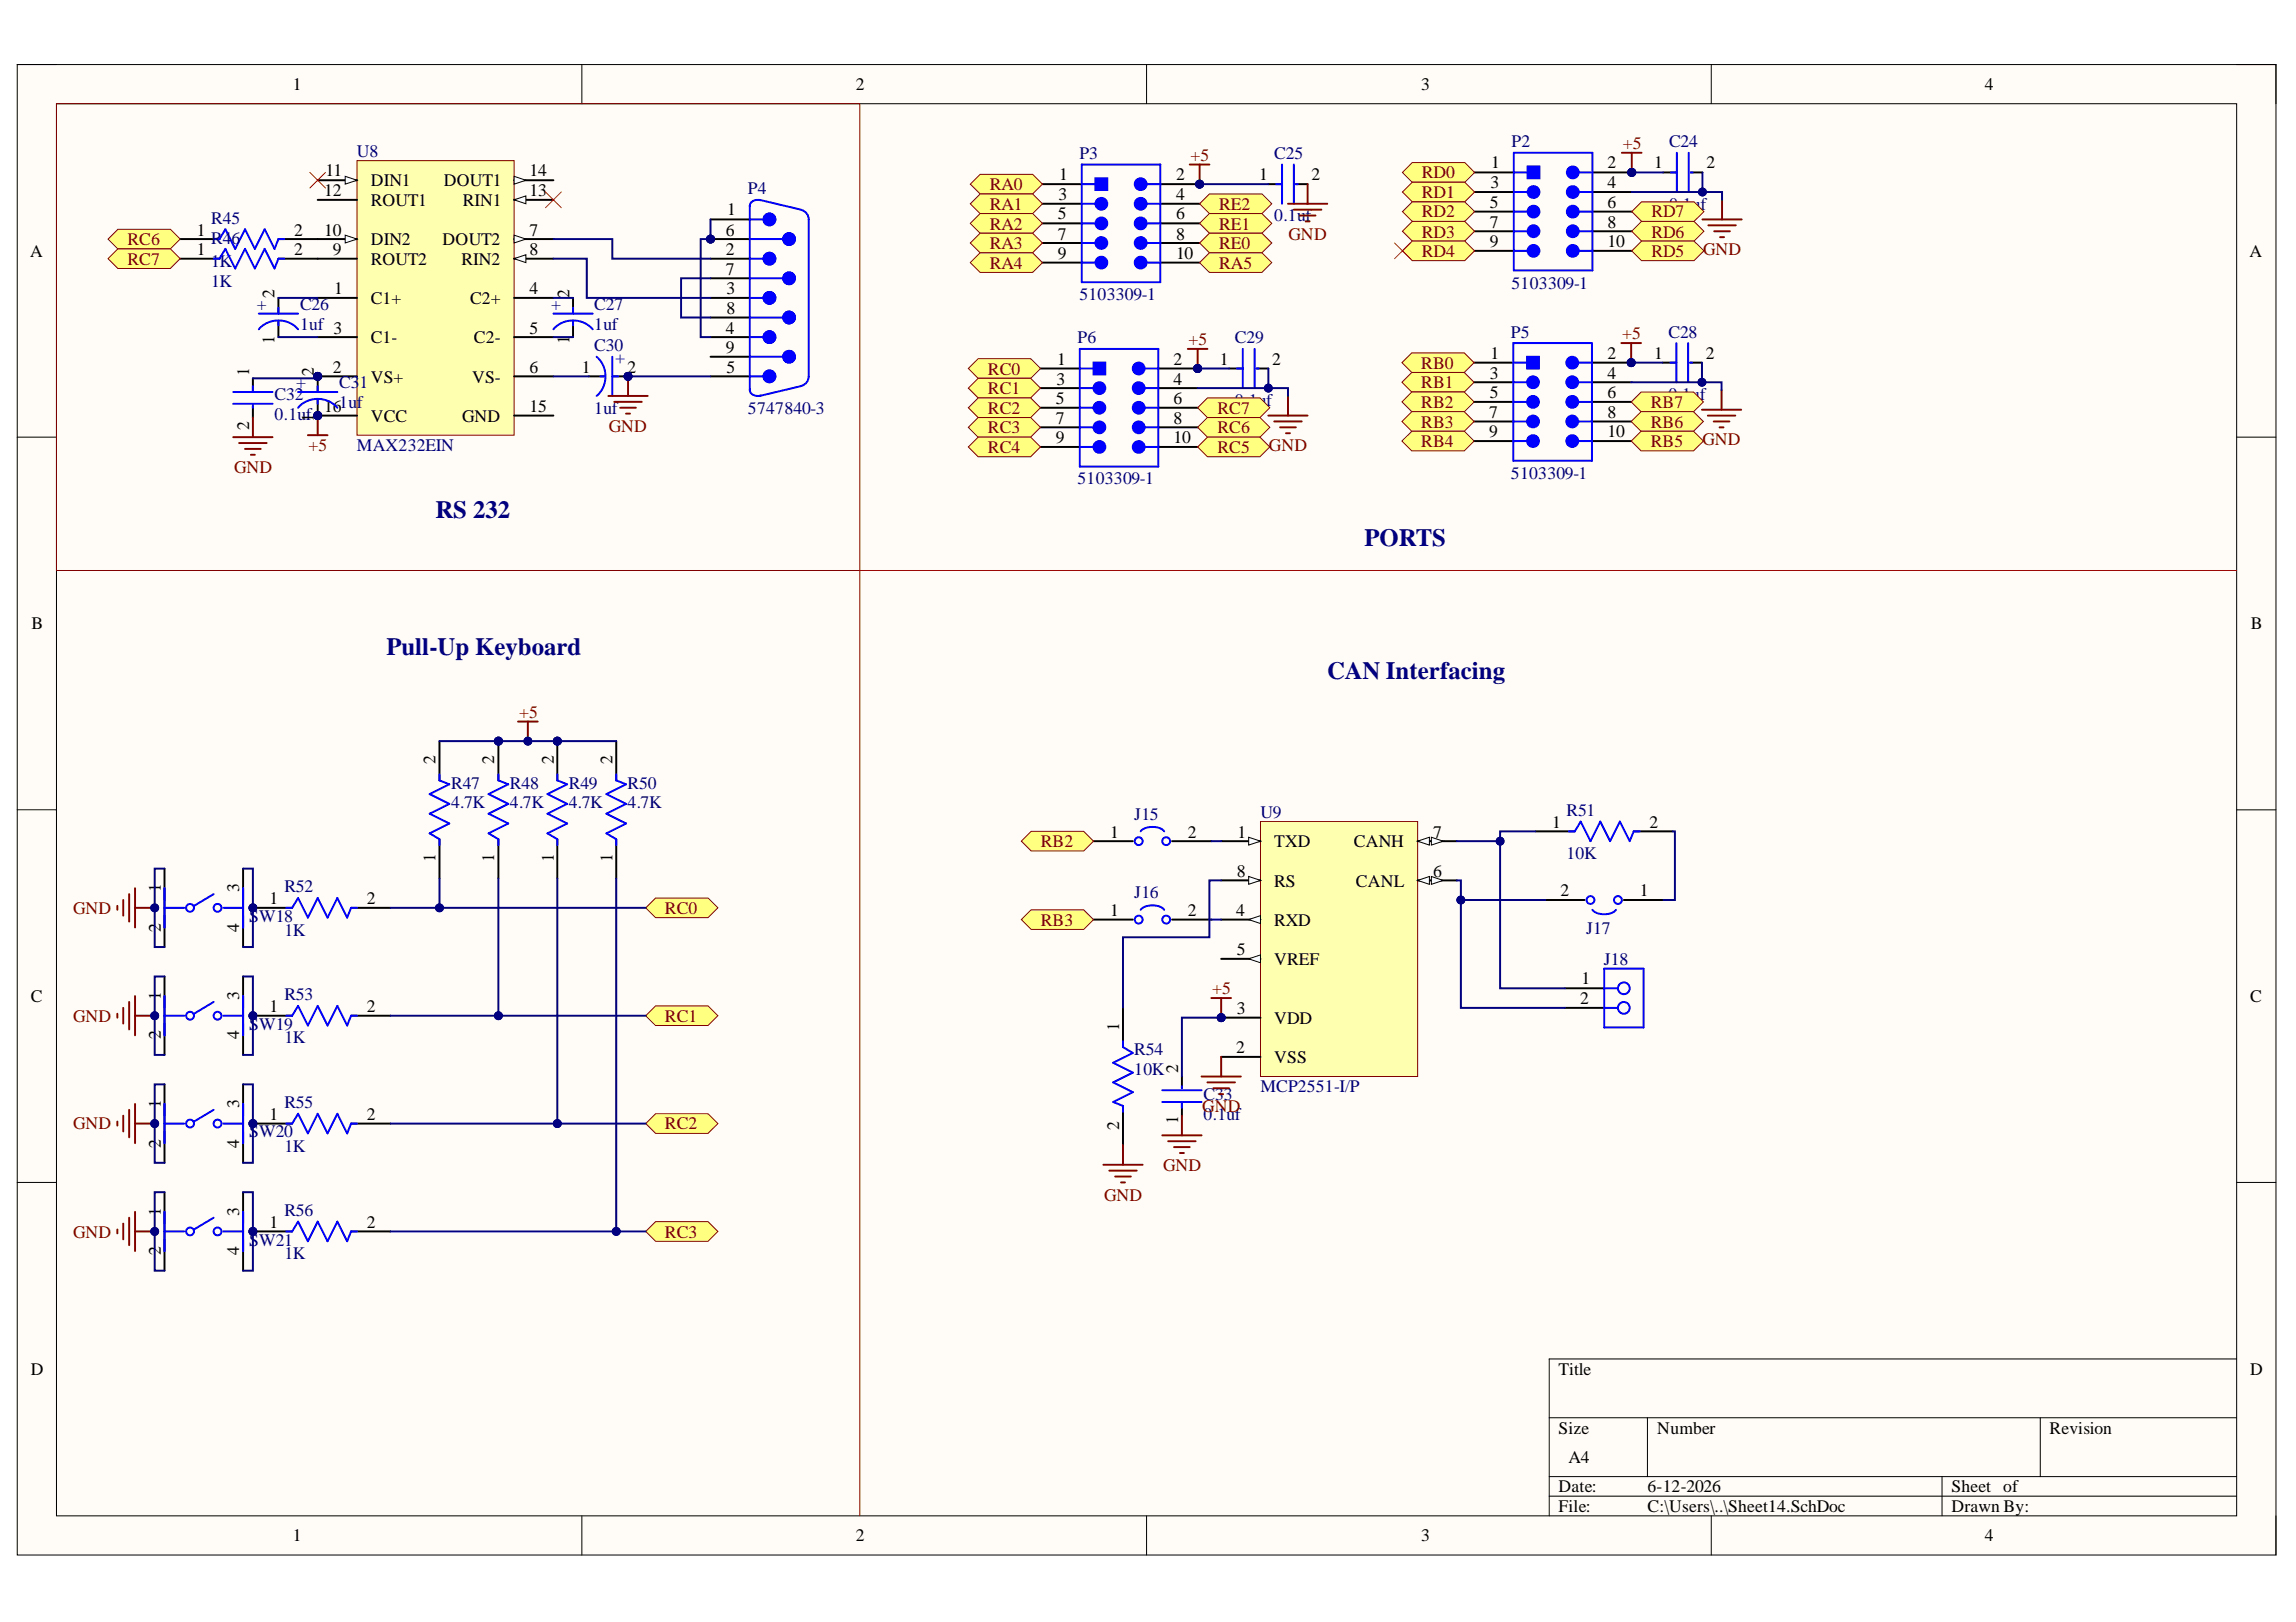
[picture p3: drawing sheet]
<svg xmlns="http://www.w3.org/2000/svg" width="297mm" height="210mm" viewBox="0 0 297 210" stroke-linecap="round" stroke-linejoin="round" font-family="sans-serif">
<defs><g id="words">
<g font-size="3.2" fill="#000080">
<text x="56.3" y="67.1">RS 232</text>
<text x="176.5" y="70.6">PORTS</text>
<text x="50" y="84.8">Pull-Up Keyboard</text>
<text x="171.7" y="87.9">CAN Interfacing</text>
</g>
<g font-size="2.3">
<text x="37.9" y="11.7">1</text>
<text x="110.7" y="11.7">2</text>
<text x="183.9" y="11.7">3</text>
<text x="256.8" y="11.7">4</text>
<text x="42.1" y="22.8">11</text>
<text x="68.5" y="22.8">14</text>
<text x="137" y="23.3">1</text>
<text x="152.2" y="23.3">2</text>
<text x="162.9" y="23.3">1</text>
<text x="169.7" y="23.3">2</text>
<text x="192.9" y="21.8">1</text>
<text x="208" y="21.8">2</text>
<text x="214" y="21.8">1</text>
<text x="220.8" y="21.8">2</text>
<text x="42" y="25.3">12</text>
<text x="48" y="24.1">DIN1</text>
<text x="48" y="26.6">ROUT1</text>
<text x="57.4" y="24.1">DOUT1</text>
<text x="59.9" y="26.6">RIN1</text>
<text x="68.5" y="25.3">13</text>
<text x="94.1" y="27.9">1</text>
<text x="136.9" y="28.4">5</text>
<text x="136.9" y="25.9">3</text>
<text x="152.2" y="25.9">4</text>
<text x="152.2" y="28.4">6</text>
<text x="192.8" y="26.9">5</text>
<text x="192.8" y="29.5">7</text>
<text x="192.8" y="24.3">3</text>
<text x="208" y="24.3">4</text>
<text x="208" y="26.9">6</text>
<text x="208" y="29.5">8</text>
<text x="3.9" y="33.3">A</text>
<text x="25.5" y="30.5">1</text>
<text x="25.5" y="33">1</text>
<text x="38.1" y="30.5">2</text>
<text x="38.1" y="33">2</text>
<text x="42" y="30.5">10</text>
<text x="43.1" y="33">9</text>
<text x="48" y="34.3">ROUT2</text>
<text x="48" y="31.8">DIN2</text>
<text x="57.3" y="31.8">DOUT2</text>
<text x="59.7" y="34.3">RIN2</text>
<text x="68.5" y="30.5">7</text>
<text x="68.5" y="33">8</text>
<text x="93.9" y="33">2</text>
<text x="93.9" y="30.5">6</text>
<text x="93.9" y="35.6">7</text>
<text x="136.9" y="31">7</text>
<text x="136.9" y="33.5">9</text>
<text x="152.2" y="31">8</text>
<text x="152.2" y="33.5">10</text>
<text x="192.8" y="32">9</text>
<text x="208" y="32">10</text>
<text x="291" y="33.3">A</text>
<text x="35.5" y="38.5" transform="rotate(-90 35.5 38.5)">2</text>
<text x="43.2" y="38.1">1</text>
<text x="48" y="39.4">C1+</text>
<text x="60.8" y="39.4">C2+</text>
<text x="68.5" y="38.1">4</text>
<text x="73.7" y="38.5" transform="rotate(-90 73.7 38.5)">2</text>
<text x="94" y="38.1">3</text>
<text x="94" y="40.6">8</text>
<text x="35.5" y="44.5" transform="rotate(-90 35.5 44.5)">1</text>
<text x="48" y="44.4">C1-</text>
<text x="61.3" y="44.4">C2-</text>
<text x="68.5" y="43.2">5</text>
<text x="73.7" y="44.5" transform="rotate(-90 73.7 44.5)">1</text>
<text x="93.9" y="43.2">4</text>
<text x="93.9" y="45.7">9</text>
<text x="136.8" y="47.2">1</text>
<text x="151.8" y="47.2">2</text>
<text x="157.8" y="47.2">1</text>
<text x="164.6" y="47.2">2</text>
<text x="192.8" y="46.5">1</text>
<text x="208" y="46.5">2</text>
<text x="214" y="46.5">1</text>
<text x="220.7" y="46.5">2</text>
<text x="32.2" y="48.7" transform="rotate(-90 32.2 48.7)">1</text>
<text x="40.6" y="48.7" transform="rotate(-90 40.6 48.7)">2</text>
<text x="42" y="53.3">161uf</text>
<text x="43.1" y="48.2">2</text>
<text x="48" y="49.5">VS+</text>
<text x="61.1" y="49.5">VS-</text>
<text x="68.5" y="48.2">6</text>
<text x="68.5" y="53.3">15</text>
<text x="75.3" y="48.2">1</text>
<text x="81.2" y="48.2">2</text>
<text x="94" y="48.2">5</text>
<text x="136.6" y="52.3">5</text>
<text x="136.7" y="49.8">3</text>
<text x="151.8" y="49.8">4</text>
<text x="151.8" y="52.3">6</text>
<text x="192.8" y="49">3</text>
<text x="192.8" y="51.5">5</text>
<text x="208" y="49">4</text>
<text x="208" y="51.5">6</text>
<text x="32.2" y="55.6" transform="rotate(-90 32.2 55.6)">2</text>
<text x="40.6" y="54.7" transform="rotate(-90 40.6 54.7)">1</text>
<text x="48" y="54.6">VCC</text>
<text x="59.8" y="54.6">GND</text>
<text x="136.6" y="54.8">7</text>
<text x="136.6" y="57.4">9</text>
<text x="151.8" y="54.8">8</text>
<text x="151.8" y="57.4">10</text>
<text x="192.7" y="54.1">7</text>
<text x="192.7" y="56.6">9</text>
<text x="208" y="54.1">8</text>
<text x="208" y="56.6">10</text>
<text x="4.1" y="81.4">B</text>
<text x="291.2" y="81.4">B</text>
<text x="56.3" y="98.9" transform="rotate(-90 56.3 98.9)">2</text>
<text x="63.9" y="98.9" transform="rotate(-90 63.9 98.9)">2</text>
<text x="71.6" y="98.9" transform="rotate(-90 71.6 98.9)">2</text>
<text x="79.3" y="98.9" transform="rotate(-90 79.3 98.9)">2</text>
<text x="200.8" y="107.1">1</text>
<text x="213.4" y="107.1">2</text>
<text x="56.3" y="111.5" transform="rotate(-90 56.3 111.5)">1</text>
<text x="63.9" y="111.5" transform="rotate(-90 63.9 111.5)">1</text>
<text x="71.6" y="111.5" transform="rotate(-90 71.6 111.5)">1</text>
<text x="79.3" y="111.5" transform="rotate(-90 79.3 111.5)">1</text>
<text x="143.6" y="108.4">1</text>
<text x="153.7" y="108.4">2</text>
<text x="160" y="113.5">8</text>
<text x="160.1" y="108.4">1</text>
<text x="164.8" y="109.7">TXD</text>
<text x="175.2" y="109.7">CANH</text>
<text x="185.4" y="113.5">6</text>
<text x="185.4" y="108.4">7</text>
<text x="20.8" y="115.5" transform="rotate(-90 20.8 115.5)">1</text>
<text x="31" y="115.5" transform="rotate(-90 31 115.5)">3</text>
<text x="34.8" y="117">1</text>
<text x="47.4" y="117">2</text>
<text x="143.6" y="118.5">1</text>
<text x="153.7" y="118.5">2</text>
<text x="159.9" y="118.5">4</text>
<text x="164.8" y="119.8">RXD</text>
<text x="164.8" y="114.7">RS</text>
<text x="175.4" y="114.7">CANL</text>
<text x="201.9" y="116">2</text>
<text x="212.1" y="116">1</text>
<text x="20.8" y="120.6" transform="rotate(-90 20.8 120.6)">2</text>
<text x="31" y="120.6" transform="rotate(-90 31 120.6)">4</text>
<text x="160" y="123.6">5</text>
<text x="164.8" y="124.9">VREF</text>
<text x="4" y="129.7">C</text>
<text x="20.8" y="129.4" transform="rotate(-90 20.8 129.4)">1</text>
<text x="31" y="129.4" transform="rotate(-90 31 129.4)">3</text>
<text x="34.8" y="130.9">1</text>
<text x="47.4" y="130.9">2</text>
<text x="160" y="131.2">3</text>
<text x="204.4" y="129.9">2</text>
<text x="204.6" y="127.4">1</text>
<text x="291.1" y="129.7">C</text>
<text x="20.8" y="134.5" transform="rotate(-90 20.8 134.5)">2</text>
<text x="31" y="134.5" transform="rotate(-90 31 134.5)">4</text>
<text x="144.8" y="133.5" transform="rotate(-90 144.8 133.5)">1</text>
<text x="159.9" y="136.3">2</text>
<text x="164.8" y="137.5">VSS</text>
<text x="164.8" y="132.5">VDD</text>
<text x="20.8" y="143.4" transform="rotate(-90 20.8 143.4)">1</text>
<text x="31" y="143.4" transform="rotate(-90 31 143.4)">3</text>
<text x="152.4" y="138.8" transform="rotate(-90 152.4 138.8)">2</text>
<text x="20.8" y="148.5" transform="rotate(-90 20.8 148.5)">2</text>
<text x="31" y="148.5" transform="rotate(-90 31 148.5)">4</text>
<text x="34.8" y="144.9">1</text>
<text x="47.4" y="144.9">2</text>
<text x="144.8" y="146.2" transform="rotate(-90 144.8 146.2)">2</text>
<text x="152.4" y="145.5" transform="rotate(-90 152.4 145.5)">1</text>
<text x="20.8" y="157.3" transform="rotate(-90 20.8 157.3)">1</text>
<text x="31" y="157.3" transform="rotate(-90 31 157.3)">3</text>
<text x="34.8" y="158.9">1</text>
<text x="47.4" y="158.9">2</text>
<text x="20.8" y="162.5" transform="rotate(-90 20.8 162.5)">2</text>
<text x="31" y="162.5" transform="rotate(-90 31 162.5)">4</text>
<text x="4" y="177.9">D</text>
<text x="201.6" y="177.9">Title</text>
<text x="291.1" y="177.9">D</text>
<text x="201.6" y="185.5">Size</text>
<text x="214.4" y="185.5">Number</text>
<text x="265.2" y="185.5">Revision</text>
<text x="202.9" y="189.3">A4</text>
<text x="201.6" y="193.1">Date:</text>
<text x="201.6" y="195.7">File:</text>
<text x="213.1" y="193.1">6-12-2026</text>
<text x="213.1" y="195.7">C:\Users\..\Sheet14.SchDoc</text>
<text x="252.5" y="193.1">Sheet of</text>
<text x="252.5" y="195.7">Drawn By:</text>
<text x="37.9" y="199.5">1</text>
<text x="110.7" y="199.5">2</text>
<text x="183.9" y="199.5">3</text>
<text x="256.8" y="199.5">4</text>
</g>
<g font-size="2.3" fill="#000080">
<text x="46.2" y="20.3">U8</text>
<text x="139.6" y="20.5">P3</text>
<text x="164.8" y="20.5">C25</text>
<text x="195.6" y="19">P2</text>
<text x="215.9" y="19">C24</text>
<text x="27.3" y="29">R45</text>
<text x="96.8" y="25.1">P4</text>
<text x="164.8" y="28.6">0.1uf</text>
<text x="215.9" y="27.1">0.1uf</text>
<text x="27.3" y="34.6">1K</text>
<text x="27.3" y="31.5">R46</text>
<text x="27.3" y="37.1">1K</text>
<text x="33.2" y="40.1">+</text>
<text x="38.8" y="40.1">C26</text>
<text x="71.3" y="40.1">+</text>
<text x="76.9" y="40.1">C27</text>
<text x="139.6" y="38.9">5103309-1</text>
<text x="195.6" y="37.3">5103309-1</text>
<text x="38.8" y="42.7">1uf 3</text>
<text x="76.9" y="45.5">C30</text>
<text x="76.9" y="42.7">1uf</text>
<text x="79.7" y="45.9" transform="rotate(90 79.7 45.9)">+</text>
<text x="139.4" y="44.4">P6</text>
<text x="159.8" y="44.4">C29</text>
<text x="195.5" y="43.7">P5</text>
<text x="215.9" y="43.7">C28</text>
<text x="35.5" y="51.8">C32</text>
<text x="38.3" y="50.3">+</text>
<text x="43.9" y="50.3">C3</text>
<text x="46.5" y="50.3">1</text>
<text x="76.9" y="53.6">1uf</text>
<text x="96.8" y="53.6">5747840-3</text>
<text x="159.8" y="52.5">0.1uf</text>
<text x="215.9" y="51.8">0.1uf</text>
<text x="35.5" y="54.3">0.1uf</text>
<text x="46.2" y="58.4">MAX232EIN</text>
<text x="139.4" y="62.7">5103309-1</text>
<text x="195.5" y="61.9">5103309-1</text>
<text x="58.4" y="102.1">R47</text>
<text x="58.4" y="104.6">4.7K</text>
<text x="66" y="102.1">R48</text>
<text x="66" y="104.6">4.7K</text>
<text x="73.6" y="102.1">R49</text>
<text x="73.6" y="104.6">4.7K</text>
<text x="81.2" y="102.1">R50</text>
<text x="81.2" y="104.6">4.7K</text>
<text x="146.7" y="106.1">J15</text>
<text x="163.1" y="105.9">U9</text>
<text x="202.7" y="105.6">R51</text>
<text x="202.7" y="111.2">10K</text>
<text x="32.2" y="119.3">SW18</text>
<text x="36.8" y="115.5">R52</text>
<text x="146.7" y="116.2">J16</text>
<text x="36.8" y="121.1">1K</text>
<text x="205.2" y="120.8">J17</text>
<text x="207.5" y="124.9">J18</text>
<text x="36.8" y="129.4">R53</text>
<text x="32.2" y="133.2">SW19</text>
<text x="36.8" y="135">1K</text>
<text x="146.7" y="136.5">R54</text>
<text x="36.8" y="143.4">R55</text>
<text x="146.7" y="139.1">10K</text>
<text x="155.7" y="142.4">C33</text>
<text x="163.1" y="141.3">MCP2551-I/P</text>
<text x="32.2" y="147.2">SW20</text>
<text x="36.8" y="149">1K</text>
<text x="155.7" y="144.9">0.1uf</text>
<text x="32.2" y="161.2">SW21</text>
<text x="36.8" y="157.4">R56</text>
<text x="36.8" y="163">1K</text>
</g>
<g font-size="2.3" fill="#800000">
<text x="154" y="20.8">+5</text>
<text x="184" y="23.1">RD0</text>
<text x="209.9" y="19.3">+5</text>
<text x="128.1" y="24.6">RA0</text>
<text x="128.1" y="27.1">RA1</text>
<text x="128.1" y="29.7">RA2</text>
<text x="157.7" y="27.1">RE2</text>
<text x="157.7" y="29.7">RE1</text>
<text x="184" y="25.6">RD1</text>
<text x="184" y="28.1">RD2</text>
<text x="213.7" y="28.1">RD7</text>
<text x="16.5" y="31.8">RC6</text>
<text x="16.5" y="34.3">RC7</text>
<text x="128.1" y="32.3">RA3</text>
<text x="128.1" y="34.8">RA4</text>
<text x="157.7" y="32.3">RE0</text>
<text x="157.7" y="34.8">RA5</text>
<text x="166.7" y="31">GND</text>
<text x="184" y="30.8">RD3</text>
<text x="184" y="33.3">RD4</text>
<text x="213.7" y="30.8">RD6</text>
<text x="213.7" y="33.3">RD5</text>
<text x="220.3" y="33">GND</text>
<text x="153.8" y="44.7">+5</text>
<text x="183.9" y="47.7">RB0</text>
<text x="209.8" y="43.9">+5</text>
<text x="127.8" y="48.5">RC0</text>
<text x="127.8" y="51">RC1</text>
<text x="127.8" y="53.6">RC2</text>
<text x="157.5" y="53.6">RC7</text>
<text x="183.9" y="50.3">RB1</text>
<text x="183.9" y="52.8">RB2</text>
<text x="213.6" y="52.8">RB7</text>
<text x="39.9" y="58.4">+5</text>
<text x="78.7" y="55.8">GND</text>
<text x="127.8" y="56.1">RC3</text>
<text x="127.8" y="58.6">RC4</text>
<text x="157.5" y="56.1">RC6</text>
<text x="157.5" y="58.6">RC5</text>
<text x="164.2" y="58.4">GND</text>
<text x="183.9" y="55.3">RB3</text>
<text x="183.9" y="57.9">RB4</text>
<text x="213.6" y="55.3">RB6</text>
<text x="213.6" y="57.9">RB5</text>
<text x="220.2" y="57.6">GND</text>
<text x="30.3" y="61.2">GND</text>
<text x="67.2" y="92.9">+5</text>
<text x="134.7" y="109.7">RB2</text>
<text x="9.5" y="118.3">GND</text>
<text x="86" y="118.3">RC0</text>
<text x="134.7" y="119.8">RB3</text>
<text x="156.8" y="128.7">+5</text>
<text x="9.5" y="132.2">GND</text>
<text x="86" y="132.2">RC1</text>
<text x="155.5" y="143.9">GND</text>
<text x="9.5" y="146.2">GND</text>
<text x="86" y="146.2">RC2</text>
<text x="142.9" y="155.4">GND</text>
<text x="150.5" y="151.6">GND</text>
<text x="9.5" y="160.2">GND</text>
<text x="86" y="160.2">RC3</text>
</g>
</g></defs>
<path d="M2.2 8.4h292.2v192.8h-292.2z" fill-rule="evenodd" fill="#fffcf8"/>
<path d="M2.2 8.4h292.2v192.8h-292.2z" fill="none" stroke="#000" stroke-width=".13"/>
<path d="M7.3 13.4h282.1v182.8h-282.1z" fill-rule="evenodd" fill="#fffcf8"/>
<g fill="none" stroke="#000" stroke-width=".13">
<path d="M2.2 8.3h5.1M7.3 13.4h282.1v182.8h-282.1zM75.3 8.3v5.1M148.3 8.3v5.1M221.4 8.4v5M289.4 8.4h5v5M2.2 56.6h5.1M289.4 56.6h5M2.2 104.8h5.1M289.4 104.8h5M2.2 153h5.1M289.4 153h5"/>
<path d="M289.4 175.9h-89v20.3M75.3 196.2v5M148.3 196.2v5M200.4 183.5h89M200.4 191.1h89M200.4 193.6h89M213.1 183.5v7.6M221.4 196.2v5M251.2 191.1v5.1M264 183.5v7.6M294.4 196.2v5"/>
</g>
<circle cx="41.1" cy="48.7" r=".51" fill="#000080"/>
<circle cx="41.1" cy="48.7" r=".51" fill="none" stroke="#000080" stroke-width=".13"/>
<circle cx="41.1" cy="53.8" r=".51" fill="#000080"/>
<circle cx="41.1" cy="53.8" r=".51" fill="none" stroke="#000080" stroke-width=".13"/>
<path d="M46.2 20.8h20.3v35.5h-20.3z" fill-rule="evenodd" fill="#ffffb0"/>
<path d="M46.2 20.8h20.3v35.5h-20.3z" fill="none" stroke="#800000" stroke-width=".13"/>
<path d="M41.1 38.6h5.1M41.1 48.7h5.1" fill="none" stroke="#000" stroke-width=".25"/>
<circle cx="41.1" cy="48.7" r=".51" fill="#000080"/>
<circle cx="41.1" cy="48.7" r=".51" fill="none" stroke="#000080" stroke-width=".13"/>
<path d="M66.5 38.6h5.1M66.5 30.9h5.1M41.1 43.6h5.1M66.5 43.6h5.1M66.5 48.7h5.1" fill="none" stroke="#000" stroke-width=".25"/>
<path d="M66.5 30.4l1.5 .5-1.5 .5z" fill="#f8fcff"/>
<path d="M66.5 30.4l1.5 .5-1.5 .5z" fill="none" stroke="#000" stroke-width=".13"/>
<path d="M66.5 33.5h5.1" fill="none" stroke="#000" stroke-width=".25"/>
<path d="M66.5 33.5l1.5-.5v1z" fill="#f8fcff"/>
<path d="M66.5 33.5l1.5-.5v1z" fill="none" stroke="#000" stroke-width=".13"/>
<path d="M41.1 33.5h5.1M41.1 30.9h5.1" fill="none" stroke="#000" stroke-width=".25"/>
<path d="M44.7 30.4l1.5 .5-1.5 .5z" fill="#f8fcff"/>
<path d="M44.7 30.4l1.5 .5-1.5 .5z" fill="none" stroke="#000" stroke-width=".13"/>
<path d="M41.1 23.3h5.1" fill="none" stroke="#000" stroke-width=".25"/>
<path d="M44.7 22.8l1.5 .5-1.5 .5z" fill="#f8fcff"/>
<path d="M44.7 22.8l1.5 .5-1.5 .5z" fill="none" stroke="#000" stroke-width=".13"/>
<path d="M41.1 25.9h5.1M66.5 25.9h5.1" fill="none" stroke="#000" stroke-width=".25"/>
<path d="M66.5 25.9l1.5-.5v1z" fill="#f8fcff"/>
<path d="M66.5 25.9l1.5-.5v1z" fill="none" stroke="#000" stroke-width=".13"/>
<path d="M66.5 23.3h5.1" fill="none" stroke="#000" stroke-width=".25"/>
<path d="M66.5 22.8l1.5 .5-1.5 .5z" fill="#f8fcff"/>
<path d="M66.5 22.8l1.5 .5-1.5 .5z" fill="none" stroke="#000" stroke-width=".13"/>
<path d="M41.1 53.8h5.1M66.5 53.8h5.1" fill="none" stroke="#000" stroke-width=".25"/>
<circle cx="41.1" cy="53.8" r=".51" fill="#000080"/>
<circle cx="41.1" cy="53.8" r=".51" fill="none" stroke="#000080" stroke-width=".13"/>
<circle cx="91.9" cy="30.9" r=".51" fill="#000080"/>
<circle cx="91.9" cy="30.9" r=".51" fill="none" stroke="#000080" stroke-width=".13"/>
<g fill="none" stroke="#00f" stroke-width=".25">
<path d="M97 33.5h1.8M97 28.4h1.8M97 38.6h1.8M97 30.9h4.3M97 36h4.3M97 43.6h1.8M97 48.7h1.8M97 41.1h4.3M97 46.2h4.3"/>
<circle cx="99.5" cy="28.4" r=".76"/>
<circle cx="99.5" cy="38.6" r=".76"/>
<circle cx="99.5" cy="33.5" r=".76"/>
<circle cx="102.1" cy="30.9" r=".76"/>
<circle cx="102.1" cy="36" r=".76"/>
<circle cx="99.5" cy="43.6" r=".76"/>
<circle cx="99.5" cy="48.7" r=".76"/>
<circle cx="102.1" cy="46.2" r=".76"/>
<circle cx="102.1" cy="41.1" r=".76"/>
</g>
<path d="M91.9 28.4h5.1M91.9 33.5h5.1M91.9 38.6h5.1M91.9 30.9h5.1M91.9 43.6h5.1M91.9 48.7h5.1" fill="none" stroke="#000" stroke-width=".25"/>
<circle cx="91.9" cy="30.9" r=".51" fill="#000080"/>
<circle cx="91.9" cy="30.9" r=".51" fill="none" stroke="#000080" stroke-width=".13"/>
<path d="M91.9 36h5.1M91.9 41.1h5.1M91.9 46.2h5.1" fill="none" stroke="#000" stroke-width=".25"/>
<path d="M97 26.6v23.9M98.3 25.9l5.3 1.2M98.4 25.9a.96 .96 0 0 0-1.4 .8M103.7 27.2a1.27 1.27 0 0 1 .9 1.2v20.3a1.27 1.27 0 0 1-.9 1.2M97 50.4a1 1 0 0 0 1.4 .8M103.6 50l-5.3 1.2" fill="none" stroke="#00f" stroke-width=".25"/>
<circle cx="99.5" cy="28.4" r=".76" fill="#00f"/>
<circle cx="99.5" cy="28.4" r=".76" fill="none" stroke="#00f" stroke-width=".25"/>
<circle cx="102.1" cy="30.9" r=".76" fill="#00f"/>
<circle cx="102.1" cy="30.9" r=".76" fill="none" stroke="#00f" stroke-width=".25"/>
<circle cx="99.5" cy="33.5" r=".76" fill="#00f"/>
<circle cx="99.5" cy="33.5" r=".76" fill="none" stroke="#00f" stroke-width=".25"/>
<circle cx="102.1" cy="36" r=".76" fill="#00f"/>
<circle cx="102.1" cy="36" r=".76" fill="none" stroke="#00f" stroke-width=".25"/>
<circle cx="99.5" cy="38.6" r=".76" fill="#00f"/>
<circle cx="99.5" cy="38.6" r=".76" fill="none" stroke="#00f" stroke-width=".25"/>
<circle cx="102.1" cy="41.1" r=".76" fill="#00f"/>
<circle cx="102.1" cy="41.1" r=".76" fill="none" stroke="#00f" stroke-width=".25"/>
<circle cx="99.5" cy="43.6" r=".76" fill="#00f"/>
<circle cx="99.5" cy="43.6" r=".76" fill="none" stroke="#00f" stroke-width=".25"/>
<circle cx="102.1" cy="46.2" r=".76" fill="#00f"/>
<circle cx="102.1" cy="46.2" r=".76" fill="none" stroke="#00f" stroke-width=".25"/>
<circle cx="99.5" cy="48.7" r=".76" fill="#00f"/>
<g fill="none" stroke="#00f" stroke-width=".25">
<path d="M27.6 30.9h.8l.8-1.2 1.2 2.5 1.3-2.5 1.3 2.5 1.2-2.5 1.3 2.5 .5-1.3h.8M27.6 33.5h.8l.8-1.3 1.2 2.5 1.3-2.5 1.3 2.5 1.2-2.5 1.3 2.5 .5-1.2h.8M30.2 50.7h5.1M30.2 52.3h5.1M32.7 50v.7M32.7 52.5v.3"/>
<circle cx="99.5" cy="48.7" r=".76"/>
</g>
<path d="M23.3 30.9h5.1M23.3 33.5h5.1M36 30.9h5.1M36 33.5h5.1M32.7 49v1.7M32.7 52.5v1.5" fill="none" stroke="#000" stroke-width=".25"/>
<path d="M14 30.9l1.2-1.2h6.8l1.3 1.2-1.3 1.3h-6.8z" fill-rule="evenodd" fill="#ffff80"/>
<path d="M14 30.9l1.2-1.2h6.8l1.3 1.2-1.3 1.3h-6.8z" fill="none" stroke="#800000" stroke-width=".13"/>
<path d="M15.2 32.2h6.8l1.3 1.3-1.3 1.2h-6.8l-1.2-1.2z" fill-rule="evenodd" fill="#ffff80"/>
<path d="M15.2 32.2h6.8l1.3 1.3-1.3 1.2h-6.8l-1.2-1.2z" fill="none" stroke="#800000" stroke-width=".13"/>
<circle cx="81.3" cy="48.7" r=".51" fill="#000080"/>
<circle cx="81.3" cy="48.7" r=".51" fill="none" stroke="#000080" stroke-width=".13"/>
<path d="M76.2 48.7h2M79.2 48.7h2.1" fill="none" stroke="#000" stroke-width=".25"/>
<circle cx="81.3" cy="48.7" r=".51" fill="#000080"/>
<circle cx="81.3" cy="48.7" r=".51" fill="none" stroke="#000080" stroke-width=".13"/>
<path d="M36 39.8v.8M74.1 39.8v.8M33.5 42.6a3.4 3.4 0 0 1 5.1 0M33.5 40.6h5.1M36 41.6v.5M71.6 42.6a3.4 3.4 0 0 1 5.1 0M71.6 40.6h5.1M74.1 41.6v.5M77.2 46.2a3.4 3.4 0 0 1 0 5M77.7 48.7h.5M79.2 46.2v5M79.2 48.7h.8" fill="none" stroke="#00f" stroke-width=".25"/>
<path d="M36 38.6v2M74.1 38.6v2M36 41.6v2M74.1 41.6v2" fill="none" stroke="#000" stroke-width=".25"/>
<circle cx="41.1" cy="53.8" r=".51" fill="#000080"/>
<circle cx="41.1" cy="53.8" r=".51" fill="none" stroke="#000080" stroke-width=".13"/>
<circle cx="41.1" cy="48.7" r=".51" fill="#000080"/>
<circle cx="41.1" cy="48.7" r=".51" fill="none" stroke="#000080" stroke-width=".13"/>
<path d="M41.1 51.8v2" fill="none" stroke="#000" stroke-width=".25"/>
<circle cx="41.1" cy="53.8" r=".51" fill="#000080"/>
<circle cx="41.1" cy="53.8" r=".51" fill="none" stroke="#000080" stroke-width=".13"/>
<path d="M41.1 48.7v2" fill="none" stroke="#000" stroke-width=".25"/>
<circle cx="41.1" cy="48.7" r=".51" fill="#000080"/>
<circle cx="41.1" cy="48.7" r=".51" fill="none" stroke="#000080" stroke-width=".13"/>
<path d="M38.6 52.8a3.4 3.4 0 0 1 5 0M38.6 50.7h5M41.1 50v.7M41.1 51.8v.5" fill="none" stroke="#00f" stroke-width=".25"/>
<path d="M39.8 56.3h2.6M41.1 53.8v2.5" fill="none" stroke="#800000" stroke-width=".25"/>
<circle cx="41.1" cy="53.8" r=".51" fill="#000080"/>
<circle cx="41.1" cy="53.8" r=".51" fill="none" stroke="#000080" stroke-width=".13"/>
<path d="M30.2 56.6h5.1M30.9 57.3h3.6M31.7 58.1h2M32.5 58.9h.5M32.7 54v2.6M78.7 51.2h5.1M79.5 52h3.5M80.2 52.8h2.1M81 53.5h.5M81.3 48.7v2.5" fill="none" stroke="#800000" stroke-width=".25"/>
<circle cx="81.3" cy="48.7" r=".51" fill="#000080"/>
<circle cx="81.3" cy="48.7" r=".51" fill="none" stroke="#000080" stroke-width=".13"/>
<path d="M7.3 13.4h103.9v60.4h-103.9z" fill="none" stroke="#800000" stroke-width=".13"/>
<circle cx="155.2" cy="23.8" r=".51" fill="#000080"/>
<circle cx="155.2" cy="23.8" r=".51" fill="none" stroke="#000080" stroke-width=".13"/>
<path d="M134.9 23.8h5M150.1 23.8h5.1" fill="none" stroke="#000" stroke-width=".25"/>
<circle cx="155.2" cy="23.8" r=".51" fill="#000080"/>
<circle cx="155.2" cy="23.8" r=".51" fill="none" stroke="#000080" stroke-width=".13"/>
<path d="M134.9 26.4h5M134.9 28.9h5M134.9 31.4h5M134.9 34h5M150.1 26.4h5.1M150.1 28.9h5.1M150.1 31.4h5.1M150.1 34h5.1" fill="none" stroke="#000" stroke-width=".25"/>
<path d="M139.9 26.4h1.8" fill="none" stroke="#00f" stroke-width=".25"/>
<circle cx="142.5" cy="26.4" r=".76" fill="#00f"/>
<g fill="none" stroke="#00f" stroke-width=".25">
<path d="M148.3 26.4h1.8"/>
<circle cx="142.5" cy="26.4" r=".76"/>
</g>
<circle cx="147.6" cy="26.4" r=".76" fill="#00f"/>
<g fill="none" stroke="#00f" stroke-width=".25">
<path d="M139.9 23.8h1.8M148.3 23.8h1.8"/>
<circle cx="147.6" cy="26.4" r=".76"/>
</g>
<circle cx="147.6" cy="23.8" r=".76" fill="#00f"/>
<g fill="none" stroke="#00f" stroke-width=".25">
<path d="M139.9 21.3h10.2v15.2h-10.2zM139.9 31.4h1.8"/>
<circle cx="147.6" cy="23.8" r=".76"/>
</g>
<circle cx="142.5" cy="31.4" r=".76" fill="#00f"/>
<g fill="none" stroke="#00f" stroke-width=".25">
<path d="M148.3 31.4h1.8"/>
<circle cx="142.5" cy="31.4" r=".76"/>
</g>
<circle cx="147.6" cy="31.4" r=".76" fill="#00f"/>
<g fill="none" stroke="#00f" stroke-width=".25">
<path d="M139.9 28.9h1.8"/>
<circle cx="147.6" cy="31.4" r=".76"/>
</g>
<circle cx="142.5" cy="28.9" r=".76" fill="#00f"/>
<g fill="none" stroke="#00f" stroke-width=".25">
<path d="M148.3 28.9h1.8"/>
<circle cx="142.5" cy="28.9" r=".76"/>
</g>
<circle cx="147.6" cy="28.9" r=".76" fill="#00f"/>
<g fill="none" stroke="#00f" stroke-width=".25">
<path d="M139.9 34h1.8"/>
<circle cx="147.6" cy="28.9" r=".76"/>
</g>
<circle cx="142.5" cy="34" r=".76" fill="#00f"/>
<g fill="none" stroke="#00f" stroke-width=".25">
<path d="M148.3 34h1.8"/>
<circle cx="142.5" cy="34" r=".76"/>
</g>
<circle cx="147.6" cy="34" r=".76" fill="#00f"/>
<circle cx="147.6" cy="34" r=".76" fill="none" stroke="#00f" stroke-width=".25"/>
<path d="M141.7 23.1h1.5v1.5h-1.5z" fill-rule="evenodd" fill="#00f"/>
<path d="M141.7 23.1h1.5v1.5h-1.5z" fill="none" stroke="#00f" stroke-width=".25"/>
<circle cx="154.9" cy="47.7" r=".51" fill="#000080"/>
<circle cx="154.9" cy="47.7" r=".51" fill="none" stroke="#000080" stroke-width=".13"/>
<path d="M134.6 47.7h5.1M149.9 47.7h5" fill="none" stroke="#000" stroke-width=".25"/>
<circle cx="154.9" cy="47.7" r=".51" fill="#000080"/>
<circle cx="154.9" cy="47.7" r=".51" fill="none" stroke="#000080" stroke-width=".13"/>
<path d="M134.6 50.2h5.1M134.6 52.8h5.1M134.6 55.3h5.1M134.6 57.8h5.1M149.9 50.2h5M149.9 52.8h5M149.9 55.3h5M149.9 57.8h5" fill="none" stroke="#000" stroke-width=".25"/>
<path d="M139.7 50.2h1.8" fill="none" stroke="#00f" stroke-width=".25"/>
<circle cx="142.2" cy="50.2" r=".76" fill="#00f"/>
<g fill="none" stroke="#00f" stroke-width=".25">
<path d="M148.1 50.2h1.8"/>
<circle cx="142.2" cy="50.2" r=".76"/>
</g>
<circle cx="147.3" cy="50.2" r=".76" fill="#00f"/>
<g fill="none" stroke="#00f" stroke-width=".25">
<path d="M139.7 47.7h1.8M148.1 47.7h1.8"/>
<circle cx="147.3" cy="50.2" r=".76"/>
</g>
<circle cx="147.3" cy="47.7" r=".76" fill="#00f"/>
<g fill="none" stroke="#00f" stroke-width=".25">
<path d="M139.7 45.2h10.2v15.2h-10.2zM139.7 55.3h1.8"/>
<circle cx="147.3" cy="47.7" r=".76"/>
</g>
<circle cx="142.2" cy="55.3" r=".76" fill="#00f"/>
<g fill="none" stroke="#00f" stroke-width=".25">
<path d="M148.1 55.3h1.8"/>
<circle cx="142.2" cy="55.3" r=".76"/>
</g>
<circle cx="147.3" cy="55.3" r=".76" fill="#00f"/>
<g fill="none" stroke="#00f" stroke-width=".25">
<path d="M139.7 52.8h1.8"/>
<circle cx="147.3" cy="55.3" r=".76"/>
</g>
<circle cx="142.2" cy="52.8" r=".76" fill="#00f"/>
<g fill="none" stroke="#00f" stroke-width=".25">
<path d="M148.1 52.8h1.8"/>
<circle cx="142.2" cy="52.8" r=".76"/>
</g>
<circle cx="147.3" cy="52.8" r=".76" fill="#00f"/>
<g fill="none" stroke="#00f" stroke-width=".25">
<path d="M139.7 57.8h1.8"/>
<circle cx="147.3" cy="52.8" r=".76"/>
</g>
<circle cx="142.2" cy="57.8" r=".76" fill="#00f"/>
<g fill="none" stroke="#00f" stroke-width=".25">
<path d="M148.1 57.8h1.8"/>
<circle cx="142.2" cy="57.8" r=".76"/>
</g>
<circle cx="147.3" cy="57.8" r=".76" fill="#00f"/>
<circle cx="147.3" cy="57.8" r=".76" fill="none" stroke="#00f" stroke-width=".25"/>
<path d="M141.5 46.9h1.5v1.6h-1.5z" fill-rule="evenodd" fill="#00f"/>
<path d="M141.5 46.9h1.5v1.6h-1.5z" fill="none" stroke="#00f" stroke-width=".25"/>
<circle cx="211.1" cy="22.3" r=".51" fill="#000080"/>
<circle cx="211.1" cy="22.3" r=".51" fill="none" stroke="#000080" stroke-width=".13"/>
<path d="M190.8 22.3h5M206 22.3h5.1" fill="none" stroke="#000" stroke-width=".25"/>
<circle cx="211.1" cy="22.3" r=".51" fill="#000080"/>
<circle cx="211.1" cy="22.3" r=".51" fill="none" stroke="#000080" stroke-width=".13"/>
<path d="M190.8 24.9h5M190.8 27.4h5M190.8 29.9h5M190.8 32.5h5M206 24.9h5.1M206 27.4h5.1M206 29.9h5.1M206 32.5h5.1" fill="none" stroke="#000" stroke-width=".25"/>
<path d="M195.8 24.9h1.8" fill="none" stroke="#00f" stroke-width=".25"/>
<circle cx="198.4" cy="24.9" r=".76" fill="#00f"/>
<g fill="none" stroke="#00f" stroke-width=".25">
<path d="M204.2 24.9h1.8"/>
<circle cx="198.4" cy="24.9" r=".76"/>
</g>
<circle cx="203.5" cy="24.9" r=".76" fill="#00f"/>
<g fill="none" stroke="#00f" stroke-width=".25">
<path d="M195.8 22.3h1.8M204.2 22.3h1.8"/>
<circle cx="203.5" cy="24.9" r=".76"/>
</g>
<circle cx="203.5" cy="22.3" r=".76" fill="#00f"/>
<g fill="none" stroke="#00f" stroke-width=".25">
<path d="M195.8 19.8h10.2v15.2h-10.2zM195.8 29.9h1.8"/>
<circle cx="203.5" cy="22.3" r=".76"/>
</g>
<circle cx="198.4" cy="29.9" r=".76" fill="#00f"/>
<g fill="none" stroke="#00f" stroke-width=".25">
<path d="M204.2 29.9h1.8"/>
<circle cx="198.4" cy="29.9" r=".76"/>
</g>
<circle cx="203.5" cy="29.9" r=".76" fill="#00f"/>
<g fill="none" stroke="#00f" stroke-width=".25">
<path d="M195.8 27.4h1.8"/>
<circle cx="203.5" cy="29.9" r=".76"/>
</g>
<circle cx="198.4" cy="27.4" r=".76" fill="#00f"/>
<g fill="none" stroke="#00f" stroke-width=".25">
<path d="M204.2 27.4h1.8"/>
<circle cx="198.4" cy="27.4" r=".76"/>
</g>
<circle cx="203.5" cy="27.4" r=".76" fill="#00f"/>
<g fill="none" stroke="#00f" stroke-width=".25">
<path d="M195.8 32.5h1.8"/>
<circle cx="203.5" cy="27.4" r=".76"/>
</g>
<circle cx="198.4" cy="32.5" r=".76" fill="#00f"/>
<g fill="none" stroke="#00f" stroke-width=".25">
<path d="M204.2 32.5h1.8"/>
<circle cx="198.4" cy="32.5" r=".76"/>
</g>
<circle cx="203.5" cy="32.5" r=".76" fill="#00f"/>
<circle cx="203.5" cy="32.5" r=".76" fill="none" stroke="#00f" stroke-width=".25"/>
<path d="M197.6 21.5h1.6v1.6h-1.6z" fill-rule="evenodd" fill="#00f"/>
<path d="M197.6 21.5h1.6v1.6h-1.6z" fill="none" stroke="#00f" stroke-width=".25"/>
<path d="M125.5 23.8l1.3-1.2h6.8l1.3 1.2-1.3 1.3h-6.8z" fill-rule="evenodd" fill="#ffff80"/>
<path d="M125.5 23.8l1.3-1.2h6.8l1.3 1.2-1.3 1.3h-6.8z" fill="none" stroke="#800000" stroke-width=".13"/>
<path d="M126.8 25.1h6.8l1.3 1.3-1.3 1.2h-6.8l-1.3-1.2z" fill-rule="evenodd" fill="#ffff80"/>
<path d="M126.8 25.1h6.8l1.3 1.3-1.3 1.2h-6.8l-1.3-1.2z" fill="none" stroke="#800000" stroke-width=".13"/>
<path d="M125.5 28.9l1.3-1.3h6.8l1.3 1.3-1.3 1.3h-6.8z" fill-rule="evenodd" fill="#ffff80"/>
<path d="M125.5 28.9l1.3-1.3h6.8l1.3 1.3-1.3 1.3h-6.8z" fill="none" stroke="#800000" stroke-width=".13"/>
<path d="M125.5 31.4l1.3-1.2h6.8l1.3 1.2-1.3 1.3h-6.8z" fill-rule="evenodd" fill="#ffff80"/>
<path d="M125.5 31.4l1.3-1.2h6.8l1.3 1.2-1.3 1.3h-6.8z" fill="none" stroke="#800000" stroke-width=".13"/>
<path d="M126.8 32.7h6.8l1.3 1.3-1.3 1.3h-6.8l-1.3-1.3z" fill-rule="evenodd" fill="#ffff80"/>
<path d="M126.8 32.7h6.8l1.3 1.3-1.3 1.3h-6.8l-1.3-1.3z" fill="none" stroke="#800000" stroke-width=".13"/>
<path d="M164.1 23.8h1.8M167.6 23.8h1.6" fill="none" stroke="#000" stroke-width=".25"/>
<path d="M165.1 23.8h.8M165.9 21.3v5.1M167.4 21.3v5.1M167.6 23.8h.3" fill="none" stroke="#00f" stroke-width=".25"/>
<path d="M153.9 21.3h2.6M155.2 21.3v2.5M166.6 26.4h5.1M167.4 27.1h3.5M168.2 27.9h2M168.9 28.7h.5M169.2 23.8v2.6" fill="none" stroke="#800000" stroke-width=".25"/>
<circle cx="155.2" cy="23.8" r=".51" fill="#000080"/>
<circle cx="155.2" cy="23.8" r=".51" fill="none" stroke="#000080" stroke-width=".13"/>
<path d="M156.5 25.1h6.8l1.2 1.3-1.2 1.2h-6.8l-1.3-1.2z" fill-rule="evenodd" fill="#ffff80"/>
<path d="M156.5 25.1h6.8l1.2 1.3-1.2 1.2h-6.8l-1.3-1.2z" fill="none" stroke="#800000" stroke-width=".13"/>
<path d="M155.2 28.9l1.3-1.3h6.8l1.2 1.3-1.2 1.3h-6.8z" fill-rule="evenodd" fill="#ffff80"/>
<path d="M155.2 28.9l1.3-1.3h6.8l1.2 1.3-1.2 1.3h-6.8z" fill="none" stroke="#800000" stroke-width=".13"/>
<path d="M155.2 31.4l1.3-1.2h6.8l1.2 1.2-1.2 1.3h-6.8z" fill-rule="evenodd" fill="#ffff80"/>
<path d="M155.2 31.4l1.3-1.2h6.8l1.2 1.2-1.2 1.3h-6.8z" fill="none" stroke="#800000" stroke-width=".13"/>
<path d="M156.5 32.7h6.8l1.2 1.3-1.2 1.3h-6.8l-1.3-1.3z" fill-rule="evenodd" fill="#ffff80"/>
<path d="M156.5 32.7h6.8l1.2 1.3-1.2 1.3h-6.8l-1.3-1.3z" fill="none" stroke="#800000" stroke-width=".13"/>
<path d="M125.3 47.7l1.2-1.3h6.8l1.3 1.3-1.3 1.3h-6.8z" fill-rule="evenodd" fill="#ffff80"/>
<path d="M125.3 47.7l1.2-1.3h6.8l1.3 1.3-1.3 1.3h-6.8z" fill="none" stroke="#800000" stroke-width=".13"/>
<path d="M125.3 50.2l1.2-1.2h6.8l1.3 1.2-1.3 1.3h-6.8z" fill-rule="evenodd" fill="#ffff80"/>
<path d="M125.3 50.2l1.2-1.2h6.8l1.3 1.2-1.3 1.3h-6.8z" fill="none" stroke="#800000" stroke-width=".13"/>
<path d="M126.5 51.5h6.8l1.3 1.3-1.3 1.2h-6.8l-1.2-1.2z" fill-rule="evenodd" fill="#ffff80"/>
<path d="M126.5 51.5h6.8l1.3 1.3-1.3 1.2h-6.8l-1.2-1.2z" fill="none" stroke="#800000" stroke-width=".13"/>
<path d="M125.3 55.3l1.2-1.3h6.8l1.3 1.3-1.3 1.3h-6.8z" fill-rule="evenodd" fill="#ffff80"/>
<path d="M125.3 55.3l1.2-1.3h6.8l1.3 1.3-1.3 1.3h-6.8z" fill="none" stroke="#800000" stroke-width=".13"/>
<path d="M125.3 57.8l1.2-1.2h6.8l1.3 1.2-1.3 1.3h-6.8z" fill-rule="evenodd" fill="#ffff80"/>
<path d="M125.3 57.8l1.2-1.2h6.8l1.3 1.2-1.3 1.3h-6.8z" fill="none" stroke="#800000" stroke-width=".13"/>
<path d="M159 47.7h1.8M162.6 47.7h1.5" fill="none" stroke="#000" stroke-width=".25"/>
<path d="M160 47.7h.8M160.8 45.2v5M162.3 45.2v5M162.6 47.7h.2" fill="none" stroke="#00f" stroke-width=".25"/>
<path d="M153.7 45.2h2.5M154.9 45.2v2.5" fill="none" stroke="#800000" stroke-width=".25"/>
<circle cx="154.9" cy="47.7" r=".51" fill="#000080"/>
<circle cx="154.9" cy="47.7" r=".51" fill="none" stroke="#000080" stroke-width=".13"/>
<path d="M164.1 53.8h5.1M164.8 54.5h3.6M165.6 55.3h2M166.4 56.1h.5M166.6 51.2v2.6" fill="none" stroke="#800000" stroke-width=".25"/>
<path d="M156.2 51.5h6.8l1.3 1.3-1.3 1.2h-6.8l-1.3-1.2z" fill-rule="evenodd" fill="#ffff80"/>
<path d="M156.2 51.5h6.8l1.3 1.3-1.3 1.2h-6.8l-1.3-1.2z" fill="none" stroke="#800000" stroke-width=".13"/>
<path d="M154.9 55.3l1.3-1.3h6.8l1.3 1.3-1.3 1.3h-6.8z" fill-rule="evenodd" fill="#ffff80"/>
<path d="M154.9 55.3l1.3-1.3h6.8l1.3 1.3-1.3 1.3h-6.8z" fill="none" stroke="#800000" stroke-width=".13"/>
<path d="M154.9 57.8l1.3-1.2h6.8l1.3 1.2-1.3 1.3h-6.8z" fill-rule="evenodd" fill="#ffff80"/>
<path d="M154.9 57.8l1.3-1.2h6.8l1.3 1.2-1.3 1.3h-6.8z" fill="none" stroke="#800000" stroke-width=".13"/>
<path d="M182.7 21h6.8l1.3 1.3-1.3 1.3h-6.8l-1.3-1.3z" fill-rule="evenodd" fill="#ffff80"/>
<path d="M182.7 21h6.8l1.3 1.3-1.3 1.3h-6.8l-1.3-1.3z" fill="none" stroke="#800000" stroke-width=".13"/>
<path d="M181.4 24.9l1.3-1.3h6.8l1.3 1.3-1.3 1.2h-6.8z" fill-rule="evenodd" fill="#ffff80"/>
<path d="M181.4 24.9l1.3-1.3h6.8l1.3 1.3-1.3 1.2h-6.8z" fill="none" stroke="#800000" stroke-width=".13"/>
<path d="M181.4 27.4l1.3-1.3h6.8l1.3 1.3-1.3 1.3h-6.8z" fill-rule="evenodd" fill="#ffff80"/>
<path d="M181.4 27.4l1.3-1.3h6.8l1.3 1.3-1.3 1.3h-6.8z" fill="none" stroke="#800000" stroke-width=".13"/>
<path d="M182.7 28.7h6.8l1.3 1.2-1.3 1.3h-6.8l-1.3-1.3z" fill-rule="evenodd" fill="#ffff80"/>
<path d="M182.7 28.7h6.8l1.3 1.2-1.3 1.3h-6.8l-1.3-1.3z" fill="none" stroke="#800000" stroke-width=".13"/>
<path d="M215.2 22.3h1.7M218.7 22.3h1.5" fill="none" stroke="#000" stroke-width=".25"/>
<path d="M216.9 19.8v5.1M218.5 19.8v5.1M216.2 22.3h.7M218.7 22.3h.3" fill="none" stroke="#00f" stroke-width=".25"/>
<path d="M209.8 19.8h2.6M211.1 19.8v2.5" fill="none" stroke="#800000" stroke-width=".25"/>
<circle cx="211.1" cy="22.3" r=".51" fill="#000080"/>
<circle cx="211.1" cy="22.3" r=".51" fill="none" stroke="#000080" stroke-width=".13"/>
<path d="M220.2 28.4h5.1M221 29.2h3.6M221.8 29.9h2M222.5 30.7h.5M222.8 25.9v2.5" fill="none" stroke="#800000" stroke-width=".25"/>
<path d="M211.1 27.4l1.3-1.3h6.8l1.2 1.3-1.2 1.3h-6.8z" fill-rule="evenodd" fill="#ffff80"/>
<path d="M211.1 27.4l1.3-1.3h6.8l1.2 1.3-1.2 1.3h-6.8z" fill="none" stroke="#800000" stroke-width=".13"/>
<path d="M212.4 28.7h6.8l1.2 1.2-1.2 1.3h-6.8l-1.3-1.3z" fill-rule="evenodd" fill="#ffff80"/>
<path d="M212.4 28.7h6.8l1.2 1.2-1.2 1.3h-6.8l-1.3-1.3z" fill="none" stroke="#800000" stroke-width=".13"/>
<path d="M211.1 32.5l1.3-1.3h6.8l1.2 1.3-1.2 1.2h-6.8z" fill-rule="evenodd" fill="#ffff80"/>
<path d="M211.1 32.5l1.3-1.3h6.8l1.2 1.3-1.2 1.2h-6.8z" fill="none" stroke="#800000" stroke-width=".13"/>
<circle cx="211" cy="46.9" r=".51" fill="#000080"/>
<circle cx="211" cy="46.9" r=".51" fill="none" stroke="#000080" stroke-width=".13"/>
<path d="M190.7 46.9h5.1M206 46.9h5" fill="none" stroke="#000" stroke-width=".25"/>
<circle cx="211" cy="46.9" r=".51" fill="#000080"/>
<circle cx="211" cy="46.9" r=".51" fill="none" stroke="#000080" stroke-width=".13"/>
<path d="M190.7 49.5h5.1M190.7 52h5.1M190.7 54.5h5.1M190.7 57.1h5.1M206 49.5h5M206 52h5M206 54.5h5M206 57.1h5" fill="none" stroke="#000" stroke-width=".25"/>
<path d="M195.8 49.5h1.8" fill="none" stroke="#00f" stroke-width=".25"/>
<circle cx="198.3" cy="49.5" r=".76" fill="#00f"/>
<g fill="none" stroke="#00f" stroke-width=".25">
<path d="M204.2 49.5h1.8"/>
<circle cx="198.3" cy="49.5" r=".76"/>
</g>
<circle cx="203.4" cy="49.5" r=".76" fill="#00f"/>
<g fill="none" stroke="#00f" stroke-width=".25">
<path d="M195.8 46.9h1.8M204.2 46.9h1.8"/>
<circle cx="203.4" cy="49.5" r=".76"/>
</g>
<circle cx="203.4" cy="46.9" r=".76" fill="#00f"/>
<g fill="none" stroke="#00f" stroke-width=".25">
<path d="M195.8 44.4h10.2v15.2h-10.2zM195.8 54.5h1.8"/>
<circle cx="203.4" cy="46.9" r=".76"/>
</g>
<circle cx="198.3" cy="54.5" r=".76" fill="#00f"/>
<g fill="none" stroke="#00f" stroke-width=".25">
<path d="M204.2 54.5h1.8"/>
<circle cx="198.3" cy="54.5" r=".76"/>
</g>
<circle cx="203.4" cy="54.5" r=".76" fill="#00f"/>
<g fill="none" stroke="#00f" stroke-width=".25">
<path d="M195.8 52h1.8"/>
<circle cx="203.4" cy="54.5" r=".76"/>
</g>
<circle cx="198.3" cy="52" r=".76" fill="#00f"/>
<g fill="none" stroke="#00f" stroke-width=".25">
<path d="M204.2 52h1.8"/>
<circle cx="198.3" cy="52" r=".76"/>
</g>
<circle cx="203.4" cy="52" r=".76" fill="#00f"/>
<g fill="none" stroke="#00f" stroke-width=".25">
<path d="M195.8 57.1h1.8"/>
<circle cx="203.4" cy="52" r=".76"/>
</g>
<circle cx="198.3" cy="57.1" r=".76" fill="#00f"/>
<g fill="none" stroke="#00f" stroke-width=".25">
<path d="M204.2 57.1h1.8"/>
<circle cx="198.3" cy="57.1" r=".76"/>
</g>
<circle cx="203.4" cy="57.1" r=".76" fill="#00f"/>
<circle cx="203.4" cy="57.1" r=".76" fill="none" stroke="#00f" stroke-width=".25"/>
<path d="M197.6 46.2h1.5v1.5h-1.5z" fill-rule="evenodd" fill="#00f"/>
<path d="M197.6 46.2h1.5v1.5h-1.5z" fill="none" stroke="#00f" stroke-width=".25"/>
<path d="M181.4 46.9l1.2-1.2h6.8l1.3 1.2-1.3 1.3h-6.8z" fill-rule="evenodd" fill="#ffff80"/>
<path d="M181.4 46.9l1.2-1.2h6.8l1.3 1.2-1.3 1.3h-6.8z" fill="none" stroke="#800000" stroke-width=".13"/>
<path d="M181.4 49.5l1.2-1.3h6.8l1.3 1.3-1.3 1.2h-6.8z" fill-rule="evenodd" fill="#ffff80"/>
<path d="M181.4 49.5l1.2-1.3h6.8l1.3 1.3-1.3 1.2h-6.8z" fill="none" stroke="#800000" stroke-width=".13"/>
<path d="M182.6 50.7h6.8l1.3 1.3-1.3 1.3h-6.8l-1.2-1.3z" fill-rule="evenodd" fill="#ffff80"/>
<path d="M182.6 50.7h6.8l1.3 1.3-1.3 1.3h-6.8l-1.2-1.3z" fill="none" stroke="#800000" stroke-width=".13"/>
<path d="M181.4 54.5l1.2-1.2h6.8l1.3 1.2-1.3 1.3h-6.8z" fill-rule="evenodd" fill="#ffff80"/>
<path d="M181.4 54.5l1.2-1.2h6.8l1.3 1.2-1.3 1.3h-6.8z" fill="none" stroke="#800000" stroke-width=".13"/>
<path d="M181.4 57.1l1.2-1.3h6.8l1.3 1.3-1.3 1.2h-6.8z" fill-rule="evenodd" fill="#ffff80"/>
<path d="M181.4 57.1l1.2-1.3h6.8l1.3 1.3-1.3 1.2h-6.8z" fill="none" stroke="#800000" stroke-width=".13"/>
<path d="M215.1 46.9h1.8M218.7 46.9h1.5" fill="none" stroke="#000" stroke-width=".25"/>
<path d="M216.1 46.9h.8M216.9 44.4v5.1M218.4 44.4v5.1M218.7 46.9h.2" fill="none" stroke="#00f" stroke-width=".25"/>
<path d="M209.8 44.4h2.5M211 44.4v2.5" fill="none" stroke="#800000" stroke-width=".25"/>
<circle cx="211" cy="46.9" r=".51" fill="#000080"/>
<circle cx="211" cy="46.9" r=".51" fill="none" stroke="#000080" stroke-width=".13"/>
<path d="M220.2 53h5.1M220.9 53.8h3.6M221.7 54.5h2M222.5 55.3h.5M222.7 50.5v2.5" fill="none" stroke="#800000" stroke-width=".25"/>
<path d="M211 52l1.3-1.3h6.8l1.3 1.3-1.3 1.3h-6.8z" fill-rule="evenodd" fill="#ffff80"/>
<path d="M211 52l1.3-1.3h6.8l1.3 1.3-1.3 1.3h-6.8z" fill="none" stroke="#800000" stroke-width=".13"/>
<path d="M211 54.5l1.3-1.2h6.8l1.3 1.2-1.3 1.3h-6.8z" fill-rule="evenodd" fill="#ffff80"/>
<path d="M211 54.5l1.3-1.2h6.8l1.3 1.2-1.3 1.3h-6.8z" fill="none" stroke="#800000" stroke-width=".13"/>
<path d="M211 57.1l1.3-1.3h6.8l1.3 1.3-1.3 1.2h-6.8z" fill-rule="evenodd" fill="#ffff80"/>
<path d="M211 57.1l1.3-1.3h6.8l1.3 1.3-1.3 1.2h-6.8z" fill="none" stroke="#800000" stroke-width=".13"/>
<circle cx="32.7" cy="131.4" r=".51" fill="#000080"/>
<circle cx="32.7" cy="131.4" r=".51" fill="none" stroke="#000080" stroke-width=".13"/>
<path d="M32.7 131.4h5.1" fill="none" stroke="#000" stroke-width=".25"/>
<circle cx="32.7" cy="131.4" r=".51" fill="#000080"/>
<circle cx="32.7" cy="131.4" r=".51" fill="none" stroke="#000080" stroke-width=".13"/>
<path d="M45.4 131.4h5.1" fill="none" stroke="#000" stroke-width=".25"/>
<path d="M37 131.4h.8l.8-1.2 1.2 2.5 1.3-2.5 1.3 2.5 1.2-2.5 1.3 2.5 .5-1.3h.8" fill="none" stroke="#00f" stroke-width=".25"/>
<circle cx="32.7" cy="117.5" r=".51" fill="#000080"/>
<circle cx="32.7" cy="117.5" r=".51" fill="none" stroke="#000080" stroke-width=".13"/>
<path d="M32.7 117.5h5.1" fill="none" stroke="#000" stroke-width=".25"/>
<circle cx="32.7" cy="117.5" r=".51" fill="#000080"/>
<circle cx="32.7" cy="117.5" r=".51" fill="none" stroke="#000080" stroke-width=".13"/>
<path d="M45.4 117.5h5.1" fill="none" stroke="#000" stroke-width=".25"/>
<path d="M37 117.5h.8l.8-1.3 1.2 2.6 1.3-2.6 1.3 2.6 1.2-2.6 1.3 2.6 .5-1.3h.8" fill="none" stroke="#00f" stroke-width=".25"/>
<circle cx="32.7" cy="145.4" r=".51" fill="#000080"/>
<circle cx="32.7" cy="145.4" r=".51" fill="none" stroke="#000080" stroke-width=".13"/>
<path d="M32.7 145.4h5.1" fill="none" stroke="#000" stroke-width=".25"/>
<circle cx="32.7" cy="145.4" r=".51" fill="#000080"/>
<circle cx="32.7" cy="145.4" r=".51" fill="none" stroke="#000080" stroke-width=".13"/>
<path d="M45.4 145.4h5.1" fill="none" stroke="#000" stroke-width=".25"/>
<path d="M37 145.4h.8l.8-1.3 1.2 2.6 1.3-2.6 1.3 2.6 1.2-2.6 1.3 2.6 .5-1.3h.8" fill="none" stroke="#00f" stroke-width=".25"/>
<circle cx="32.7" cy="159.4" r=".51" fill="#000080"/>
<circle cx="32.7" cy="159.4" r=".51" fill="none" stroke="#000080" stroke-width=".13"/>
<path d="M32.7 159.4h5.1" fill="none" stroke="#000" stroke-width=".25"/>
<circle cx="32.7" cy="159.4" r=".51" fill="#000080"/>
<circle cx="32.7" cy="159.4" r=".51" fill="none" stroke="#000080" stroke-width=".13"/>
<path d="M56.9 95.9v5.1M21.3 112.4v10.2M31.4 112.4v10.2M56.9 108.6v5.1M21.3 126.4v10.1M31.4 126.4v10.1M21.3 140.3v10.2M21.3 154.3v10.1M31.4 140.3v10.2M31.4 154.3v10.1M45.4 159.4h5.1" fill="none" stroke="#000" stroke-width=".25"/>
<g fill="none" stroke="#00f" stroke-width=".25">
<path d="M21.3 117.5h2.5M21.3 114.9v5.1M27.6 115.7l-2.5 1.5M28.9 117.5h2.5M31.4 114.9v5.1M56.9 100.2v.8l1.2 .5-2.5 1.3 2.5 1.2-2.5 1.3 2.5 1.3-2.5 1.2 1.3 .8v.8M21.3 128.9v5.1M21.3 131.4h2.5M27.6 129.7l-2.5 1.5M28.9 131.4h2.5M31.4 128.9v5.1M21.3 159.4h2.5"/>
<path d="M21.3 142.9v5M21.3 156.8v5.1M21.3 145.4h2.5M27.6 143.6l-2.5 1.5M27.6 157.6l-2.5 1.5M28.9 159.4h2.5M28.9 145.4h2.5M31.4 142.9v5M31.4 156.8v5.1M37 159.4h.8l.8-1.3 1.2 2.5 1.3-2.5 1.3 2.5 1.2-2.5 1.3 2.5 .5-1.2h.8"/>
<circle cx="24.6" cy="117.5" r=".51"/>
<circle cx="28.1" cy="117.5" r=".51"/>
<circle cx="24.6" cy="131.4" r=".51"/>
<circle cx="28.1" cy="131.4" r=".51"/>
<circle cx="24.6" cy="159.4" r=".51"/>
<circle cx="24.6" cy="145.4" r=".51"/>
<circle cx="28.1" cy="159.4" r=".51"/>
<circle cx="28.1" cy="145.4" r=".51"/>
</g>
<circle cx="64.5" cy="95.9" r=".51" fill="#000080"/>
<circle cx="64.5" cy="95.9" r=".51" fill="none" stroke="#000080" stroke-width=".13"/>
<path d="M64.5 95.9v5.1M64.5 108.6v5.1" fill="none" stroke="#000" stroke-width=".25"/>
<circle cx="64.5" cy="95.9" r=".51" fill="#000080"/>
<circle cx="64.5" cy="95.9" r=".51" fill="none" stroke="#000080" stroke-width=".13"/>
<path d="M64.5 100.2v.8l1.3 .5-2.6 1.3 2.6 1.2-2.6 1.3 2.6 1.3-2.6 1.2 1.3 .8v.8" fill="none" stroke="#00f" stroke-width=".25"/>
<circle cx="72.1" cy="95.9" r=".51" fill="#000080"/>
<circle cx="72.1" cy="95.9" r=".51" fill="none" stroke="#000080" stroke-width=".13"/>
<path d="M72.1 95.9v5.1M72.1 108.6v5.1" fill="none" stroke="#000" stroke-width=".25"/>
<circle cx="72.1" cy="95.9" r=".51" fill="#000080"/>
<circle cx="72.1" cy="95.9" r=".51" fill="none" stroke="#000080" stroke-width=".13"/>
<path d="M72.1 100.2v.8l1.3 .5-2.6 1.3 2.6 1.2-2.6 1.3 2.6 1.3-2.6 1.2 1.3 .8v.8M79.7 100.2v.8l1.3 .5-2.5 1.3 2.5 1.2-2.5 1.3 2.5 1.3-2.5 1.2 1.2 .8v.8" fill="none" stroke="#00f" stroke-width=".25"/>
<path d="M79.7 95.9v5.1M79.7 108.6v5.1" fill="none" stroke="#000" stroke-width=".25"/>
<path d="M15.2 117.2v.5M15.9 116.5v2M16.7 115.7v3.6M17.5 114.9v5.1M17.5 117.5h2.5" fill="none" stroke="#800000" stroke-width=".25"/>
<circle cx="20" cy="117.5" r=".51" fill="#000080"/>
<circle cx="20" cy="117.5" r=".51" fill="none" stroke="#000080" stroke-width=".13"/>
<path d="M15.2 131.2v.5M15.9 130.4v2.1M16.7 129.7v3.5M17.5 128.9v5.1M17.5 131.4h2.5" fill="none" stroke="#800000" stroke-width=".25"/>
<circle cx="20" cy="131.4" r=".51" fill="#000080"/>
<circle cx="20" cy="131.4" r=".51" fill="none" stroke="#000080" stroke-width=".13"/>
<path d="M15.2 145.1v.6M15.9 144.4v2M16.7 143.6v3.6M17.5 142.9v5M17.5 145.4h2.5" fill="none" stroke="#800000" stroke-width=".25"/>
<circle cx="20" cy="145.4" r=".51" fill="#000080"/>
<circle cx="20" cy="145.4" r=".51" fill="none" stroke="#000080" stroke-width=".13"/>
<path d="M15.2 159.1v.5M15.9 158.3v2.1M16.7 157.6v3.5M17.5 156.8v5.1M17.5 159.4h2.5" fill="none" stroke="#800000" stroke-width=".25"/>
<circle cx="20" cy="159.4" r=".51" fill="#000080"/>
<circle cx="20" cy="159.4" r=".51" fill="none" stroke="#000080" stroke-width=".13"/>
<path d="M83.5 117.5l1.3-1.3h6.8l1.3 1.3-1.3 1.3h-6.8z" fill-rule="evenodd" fill="#ffff80"/>
<path d="M83.5 117.5l1.3-1.3h6.8l1.3 1.3-1.3 1.3h-6.8z" fill="none" stroke="#800000" stroke-width=".13"/>
<path d="M84.8 130.2h6.8l1.3 1.2-1.3 1.3h-6.8l-1.3-1.3z" fill-rule="evenodd" fill="#ffff80"/>
<path d="M84.8 130.2h6.8l1.3 1.2-1.3 1.3h-6.8l-1.3-1.3z" fill="none" stroke="#800000" stroke-width=".13"/>
<path d="M84.8 144.1h6.8l1.3 1.3-1.3 1.3h-6.8l-1.3-1.3z" fill-rule="evenodd" fill="#ffff80"/>
<path d="M84.8 144.1h6.8l1.3 1.3-1.3 1.3h-6.8l-1.3-1.3z" fill="none" stroke="#800000" stroke-width=".13"/>
<path d="M83.5 159.4l1.3-1.3h6.8l1.3 1.3-1.3 1.2h-6.8z" fill-rule="evenodd" fill="#ffff80"/>
<path d="M83.5 159.4l1.3-1.3h6.8l1.3 1.3-1.3 1.2h-6.8z" fill="none" stroke="#800000" stroke-width=".13"/>
<path d="M67 93.4h2.6M68.3 93.4v2.5" fill="none" stroke="#800000" stroke-width=".25"/>
<circle cx="68.3" cy="95.9" r=".51" fill="#000080"/>
<circle cx="68.3" cy="95.9" r=".51" fill="none" stroke="#000080" stroke-width=".13"/>
<path d="M111.2 73.8v122.4" fill="none" stroke="#980000" stroke-width=".13"/>
<circle cx="158" cy="131.7" r=".51" fill="#000080"/>
<circle cx="158" cy="131.7" r=".51" fill="none" stroke="#000080" stroke-width=".13"/>
<path d="M163.1 106.3h20.3v33h-20.3z" fill-rule="evenodd" fill="#ffffb0"/>
<path d="M163.1 106.3h20.3v33h-20.3z" fill="none" stroke="#800000" stroke-width=".13"/>
<path d="M158 108.9h5.1" fill="none" stroke="#000" stroke-width=".25"/>
<path d="M161.5 108.3l1.6 .6-1.6 .5z" fill="#f8fcff"/>
<path d="M161.5 108.3l1.6 .6-1.6 .5z" fill="none" stroke="#000" stroke-width=".13"/>
<path d="M158 136.8h5.1M158 131.7h5.1" fill="none" stroke="#000" stroke-width=".25"/>
<circle cx="158" cy="131.7" r=".51" fill="#000080"/>
<circle cx="158" cy="131.7" r=".51" fill="none" stroke="#000080" stroke-width=".13"/>
<path d="M158 119h5.1" fill="none" stroke="#000" stroke-width=".25"/>
<path d="M161.5 119l1.6-.5v1z" fill="#f8fcff"/>
<path d="M161.5 119l1.6-.5v1z" fill="none" stroke="#000" stroke-width=".13"/>
<path d="M158 124.1h5.1" fill="none" stroke="#000" stroke-width=".25"/>
<path d="M161.5 124.1l1.6-.5v1z" fill="#f8fcff"/>
<path d="M161.5 124.1l1.6-.5v1z" fill="none" stroke="#000" stroke-width=".13"/>
<path d="M183.4 113.9h5.1" fill="none" stroke="#000" stroke-width=".25"/>
<path d="M183.4 113.9l1.5-.5v1z" fill="#f8fcff"/>
<path d="M183.4 113.9l1.5-.5v1z" fill="none" stroke="#000" stroke-width=".13"/>
<path d="M185.2 113.4l1.5 .5-1.5 .5z" fill="#f8fcff"/>
<path d="M185.2 113.4l1.5 .5-1.5 .5z" fill="none" stroke="#000" stroke-width=".13"/>
<path d="M183.4 108.9h5.1" fill="none" stroke="#000" stroke-width=".25"/>
<path d="M183.4 108.9l1.5-.6v1.1z" fill="#f8fcff"/>
<path d="M183.4 108.9l1.5-.6v1.1z" fill="none" stroke="#000" stroke-width=".13"/>
<path d="M185.2 108.3l1.5 .6-1.5 .5z" fill="#f8fcff"/>
<path d="M185.2 108.3l1.5 .6-1.5 .5z" fill="none" stroke="#000" stroke-width=".13"/>
<path d="M158 113.9h5.1" fill="none" stroke="#000" stroke-width=".25"/>
<path d="M161.5 113.4l1.6 .5-1.6 .5z" fill="#f8fcff"/>
<path d="M161.5 113.4l1.6 .5-1.6 .5z" fill="none" stroke="#000" stroke-width=".13"/>
<g fill="none" stroke="#00f" stroke-width=".25">
<path d="M147.6 107.6a2.32 2.32 0 0 1 3 0M147.6 117.7a2.32 2.32 0 0 1 3 0M203 107.6h.7l.8-1.3 1.3 2.6 1.2-2.6 1.3 2.6 1.3-2.6 1.2 2.6 .6-1.3h.7M206 117.7a2.32 2.32 0 0 0 3.1 0M145.3 134.7v.8l1.3 .8-2.6 1.2 2.6 1.3-2.6 1.3 2.6 1.2-2.6 1.3 1.3 .5v.8M207.5 130.4h1.8M207.5 125.4h5.1v7.6h-5.1zM207.5 127.9h1.8M150.4 142.6h5M150.4 141.1h5M152.9 140.6v.2M152.9 142.6v.8"/>
<circle cx="147.3" cy="108.9" r=".51"/>
<circle cx="147.3" cy="119" r=".51"/>
<circle cx="150.9" cy="108.9" r=".51"/>
<circle cx="150.9" cy="119" r=".51"/>
<circle cx="205.8" cy="116.5" r=".51"/>
<circle cx="209.3" cy="116.5" r=".51"/>
<circle cx="210.1" cy="127.9" r=".76"/>
<circle cx="210.1" cy="130.4" r=".76"/>
</g>
<g fill="none" stroke="#000" stroke-width=".25">
<path d="M141.5 108.9h5.1M141.5 119h5.1M151.6 108.9h5.1M151.6 119h5.1M198.6 107.6h5.1M199.9 116.5h5.1M210.1 116.5h5.1M211.4 107.6h5M145.3 130.4v5.1M152.9 139.3v1.5M202.5 127.9h5M202.5 130.4h5"/>
<path d="M145.3 143.1v5.1M152.9 142.6v1.8"/>
</g>
<path d="M133.4 107.6h6.8l1.3 1.3-1.3 1.2h-6.8l-1.3-1.2z" fill-rule="evenodd" fill="#ffff80"/>
<path d="M133.4 107.6h6.8l1.3 1.3-1.3 1.2h-6.8l-1.3-1.2z" fill="none" stroke="#800000" stroke-width=".13"/>
<path d="M132.1 119l1.3-1.3h6.8l1.3 1.3-1.3 1.3h-6.8z" fill-rule="evenodd" fill="#ffff80"/>
<path d="M132.1 119l1.3-1.3h6.8l1.3 1.3-1.3 1.3h-6.8z" fill="none" stroke="#800000" stroke-width=".13"/>
<path d="M155.4 139.3h5.1M156.7 129.2h2.6M158 129.2v2.5M158 136.8v2.5M150.4 146.9h5M151.1 147.7h3.6M151.9 148.4h2M152.7 149.2h.5M152.9 144.4v2.5M156.2 140.1h3.6M157 140.8h2M157.7 141.6h.5" fill="none" stroke="#800000" stroke-width=".25"/>
<circle cx="158" cy="131.7" r=".51" fill="#000080"/>
<circle cx="158" cy="131.7" r=".51" fill="none" stroke="#000080" stroke-width=".13"/>
<path d="M142.7 150.7h5.1M143.5 151.5h3.6M144.3 152.3h2M145 153h.5M145.3 148.2v2.5" fill="none" stroke="#800000" stroke-width=".25"/>
<path d="M111.2 73.8h178.2" fill="none" stroke="#980000" stroke-width=".13"/>
<path d="M36 38.6h5.1M71.6 38.6h2.5M36 43.6h5.1M41.1 48.7v.3h-8.4M71.6 43.6h2.5" fill="none" stroke="#000080" stroke-width=".25"/>
<circle cx="41.1" cy="48.7" r=".51" fill="#000080"/>
<circle cx="41.1" cy="48.7" r=".51" fill="none" stroke="#000080" stroke-width=".13"/>
<path d="M71.6 48.7h4.6M81.3 48.7h10.6" fill="none" stroke="#000080" stroke-width=".25"/>
<circle cx="81.3" cy="48.7" r=".51" fill="#000080"/>
<circle cx="81.3" cy="48.7" r=".51" fill="none" stroke="#000080" stroke-width=".13"/>
<path d="M91.9 28.4v2.5" fill="none" stroke="#000080" stroke-width=".25"/>
<circle cx="91.9" cy="30.9" r=".51" fill="#000080"/>
<circle cx="91.9" cy="30.9" r=".51" fill="none" stroke="#000080" stroke-width=".13"/>
<path d="M91.9 30.9h-1.3v12.7h1.3" fill="none" stroke="#000080" stroke-width=".25"/>
<circle cx="91.9" cy="30.9" r=".51" fill="#000080"/>
<circle cx="91.9" cy="30.9" r=".51" fill="none" stroke="#000080" stroke-width=".13"/>
<path d="M71.6 30.9h7.6v2.6h12.7M71.6 33.5h4.3v5.1h16M91.9 36h-3.8v5.1h3.8M155.2 23.8h8.9" fill="none" stroke="#000080" stroke-width=".25"/>
<circle cx="155.2" cy="23.8" r=".51" fill="#000080"/>
<circle cx="155.2" cy="23.8" r=".51" fill="none" stroke="#000080" stroke-width=".13"/>
<path d="M154.9 47.7h4.1" fill="none" stroke="#000080" stroke-width=".25"/>
<circle cx="154.9" cy="47.7" r=".51" fill="#000080"/>
<circle cx="154.9" cy="47.7" r=".51" fill="none" stroke="#000080" stroke-width=".13"/>
<path d="M164.1 47.7v2.5h2.5v1" fill="none" stroke="#000080" stroke-width=".25"/>
<circle cx="164.1" cy="50.2" r=".51" fill="#000080"/>
<circle cx="164.1" cy="50.2" r=".51" fill="none" stroke="#000080" stroke-width=".13"/>
<path d="M154.9 50.2h9.2" fill="none" stroke="#000080" stroke-width=".25"/>
<circle cx="164.1" cy="50.2" r=".51" fill="#000080"/>
<circle cx="164.1" cy="50.2" r=".51" fill="none" stroke="#000080" stroke-width=".13"/>
<path d="M211.1 22.3h4.1" fill="none" stroke="#000080" stroke-width=".25"/>
<circle cx="211.1" cy="22.3" r=".51" fill="#000080"/>
<circle cx="211.1" cy="22.3" r=".51" fill="none" stroke="#000080" stroke-width=".13"/>
<path d="M220.2 22.3v2.6h2.6v1" fill="none" stroke="#000080" stroke-width=".25"/>
<circle cx="220.2" cy="24.8" r=".51" fill="#000080"/>
<circle cx="220.2" cy="24.8" r=".51" fill="none" stroke="#000080" stroke-width=".13"/>
<path d="M211.1 24.9h9.1" fill="none" stroke="#000080" stroke-width=".25"/>
<circle cx="220.2" cy="24.8" r=".51" fill="#000080"/>
<circle cx="220.2" cy="24.8" r=".51" fill="none" stroke="#000080" stroke-width=".13"/>
<path d="M211 46.9h4.1" fill="none" stroke="#000080" stroke-width=".25"/>
<circle cx="211" cy="46.9" r=".51" fill="#000080"/>
<circle cx="211" cy="46.9" r=".51" fill="none" stroke="#000080" stroke-width=".13"/>
<path d="M220.2 46.9v2.6h2.5v1" fill="none" stroke="#000080" stroke-width=".25"/>
<circle cx="220.2" cy="49.5" r=".51" fill="#000080"/>
<circle cx="220.2" cy="49.5" r=".51" fill="none" stroke="#000080" stroke-width=".13"/>
<path d="M211 49.5h9.2" fill="none" stroke="#000080" stroke-width=".25"/>
<circle cx="220.2" cy="49.5" r=".51" fill="#000080"/>
<circle cx="220.2" cy="49.5" r=".51" fill="none" stroke="#000080" stroke-width=".13"/>
<path d="M21.3 112.4h-1.3v10.2h1.3" fill="none" stroke="#000080" stroke-width=".25"/>
<circle cx="20" cy="117.5" r=".51" fill="#000080"/>
<circle cx="20" cy="117.5" r=".51" fill="none" stroke="#000080" stroke-width=".13"/>
<path d="M31.4 112.4h1.3v10.2h-1.3" fill="none" stroke="#000080" stroke-width=".25"/>
<circle cx="32.7" cy="117.5" r=".51" fill="#000080"/>
<circle cx="32.7" cy="117.5" r=".51" fill="none" stroke="#000080" stroke-width=".13"/>
<path d="M21.3 126.4h-1.3v10.1h1.3" fill="none" stroke="#000080" stroke-width=".25"/>
<circle cx="20" cy="131.4" r=".51" fill="#000080"/>
<circle cx="20" cy="131.4" r=".51" fill="none" stroke="#000080" stroke-width=".13"/>
<path d="M31.4 126.4h1.3v10.1h-1.3" fill="none" stroke="#000080" stroke-width=".25"/>
<circle cx="32.7" cy="131.4" r=".51" fill="#000080"/>
<circle cx="32.7" cy="131.4" r=".51" fill="none" stroke="#000080" stroke-width=".13"/>
<path d="M21.3 140.3h-1.3v10.2h1.3" fill="none" stroke="#000080" stroke-width=".25"/>
<circle cx="20" cy="145.4" r=".51" fill="#000080"/>
<circle cx="20" cy="145.4" r=".51" fill="none" stroke="#000080" stroke-width=".13"/>
<path d="M31.4 140.3h1.3v10.2h-1.3" fill="none" stroke="#000080" stroke-width=".25"/>
<circle cx="32.7" cy="145.4" r=".51" fill="#000080"/>
<circle cx="32.7" cy="145.4" r=".51" fill="none" stroke="#000080" stroke-width=".13"/>
<path d="M21.3 154.3h-1.3v10.1h1.3" fill="none" stroke="#000080" stroke-width=".25"/>
<circle cx="20" cy="159.4" r=".51" fill="#000080"/>
<circle cx="20" cy="159.4" r=".51" fill="none" stroke="#000080" stroke-width=".13"/>
<path d="M31.4 154.3h1.3v10.1h-1.3" fill="none" stroke="#000080" stroke-width=".25"/>
<circle cx="32.7" cy="159.4" r=".51" fill="#000080"/>
<circle cx="32.7" cy="159.4" r=".51" fill="none" stroke="#000080" stroke-width=".13"/>
<path d="M50.5 117.5h33" fill="none" stroke="#000080" stroke-width=".25"/>
<circle cx="56.9" cy="117.5" r=".51" fill="#000080"/>
<circle cx="56.9" cy="117.5" r=".51" fill="none" stroke="#000080" stroke-width=".13"/>
<path d="M50.5 131.4h33" fill="none" stroke="#000080" stroke-width=".25"/>
<circle cx="64.5" cy="131.4" r=".51" fill="#000080"/>
<circle cx="64.5" cy="131.4" r=".51" fill="none" stroke="#000080" stroke-width=".13"/>
<path d="M50.5 145.4h33" fill="none" stroke="#000080" stroke-width=".25"/>
<circle cx="72.1" cy="145.4" r=".51" fill="#000080"/>
<circle cx="72.1" cy="145.4" r=".51" fill="none" stroke="#000080" stroke-width=".13"/>
<path d="M50.5 159.4h33" fill="none" stroke="#000080" stroke-width=".25"/>
<circle cx="79.7" cy="159.4" r=".51" fill="#000080"/>
<circle cx="79.7" cy="159.4" r=".51" fill="none" stroke="#000080" stroke-width=".13"/>
<path d="M56.9 113.7v3.8" fill="none" stroke="#000080" stroke-width=".25"/>
<circle cx="56.9" cy="117.5" r=".51" fill="#000080"/>
<circle cx="56.9" cy="117.5" r=".51" fill="none" stroke="#000080" stroke-width=".13"/>
<path d="M64.5 113.7v17.7" fill="none" stroke="#000080" stroke-width=".25"/>
<circle cx="64.5" cy="131.4" r=".51" fill="#000080"/>
<circle cx="64.5" cy="131.4" r=".51" fill="none" stroke="#000080" stroke-width=".13"/>
<path d="M72.1 113.7v31.7" fill="none" stroke="#000080" stroke-width=".25"/>
<circle cx="72.1" cy="145.4" r=".51" fill="#000080"/>
<circle cx="72.1" cy="145.4" r=".51" fill="none" stroke="#000080" stroke-width=".13"/>
<path d="M79.7 113.7v45.7" fill="none" stroke="#000080" stroke-width=".25"/>
<circle cx="79.7" cy="159.4" r=".51" fill="#000080"/>
<circle cx="79.7" cy="159.4" r=".51" fill="none" stroke="#000080" stroke-width=".13"/>
<path d="M56.9 95.9h7.6" fill="none" stroke="#000080" stroke-width=".25"/>
<circle cx="64.5" cy="95.9" r=".51" fill="#000080"/>
<circle cx="64.5" cy="95.9" r=".51" fill="none" stroke="#000080" stroke-width=".13"/>
<path d="M64.5 95.9h7.6" fill="none" stroke="#000080" stroke-width=".25"/>
<circle cx="64.5" cy="95.9" r=".51" fill="#000080"/>
<circle cx="64.5" cy="95.9" r=".51" fill="none" stroke="#000080" stroke-width=".13"/>
<circle cx="68.3" cy="95.9" r=".51" fill="#000080"/>
<circle cx="68.3" cy="95.9" r=".51" fill="none" stroke="#000080" stroke-width=".13"/>
<circle cx="72.1" cy="95.9" r=".51" fill="#000080"/>
<circle cx="72.1" cy="95.9" r=".51" fill="none" stroke="#000080" stroke-width=".13"/>
<path d="M72.1 95.9h7.6" fill="none" stroke="#000080" stroke-width=".25"/>
<circle cx="72.1" cy="95.9" r=".51" fill="#000080"/>
<circle cx="72.1" cy="95.9" r=".51" fill="none" stroke="#000080" stroke-width=".13"/>
<path d="M156.7 108.9h1.3M156.7 119h1.3M158 131.7h-5.1v7.6" fill="none" stroke="#000080" stroke-width=".25"/>
<circle cx="158" cy="131.7" r=".51" fill="#000080"/>
<circle cx="158" cy="131.7" r=".51" fill="none" stroke="#000080" stroke-width=".13"/>
<path d="M158 113.9h-1.5v7.4h-11.2v9.1M188.5 108.9h5.6v19h8.4" fill="none" stroke="#000080" stroke-width=".25"/>
<circle cx="194.1" cy="108.9" r=".51" fill="#000080"/>
<circle cx="194.1" cy="108.9" r=".51" fill="none" stroke="#000080" stroke-width=".13"/>
<path d="M188.5 113.9h.5v16.5h13.5" fill="none" stroke="#000080" stroke-width=".25"/>
<circle cx="189" cy="116.5" r=".51" fill="#000080"/>
<circle cx="189" cy="116.5" r=".51" fill="none" stroke="#000080" stroke-width=".13"/>
<path d="M198.6 107.6h-4.5v1.3" fill="none" stroke="#000080" stroke-width=".25"/>
<circle cx="194.1" cy="108.9" r=".51" fill="#000080"/>
<circle cx="194.1" cy="108.9" r=".51" fill="none" stroke="#000080" stroke-width=".13"/>
<path d="M189 116.5h10.9M216.4 107.6h.3v8.9h-1.5" fill="none" stroke="#000080" stroke-width=".25"/>
<circle cx="189" cy="116.5" r=".51" fill="#000080"/>
<circle cx="189" cy="116.5" r=".51" fill="none" stroke="#000080" stroke-width=".13"/>
<path d="M181.4 32.5l1.3-1.3h6.8l1.3 1.3-1.3 1.2h-6.8z" fill-rule="evenodd" fill="#ffff80"/>
<path d="M181.4 32.5l1.3-1.3h6.8l1.3 1.3-1.3 1.2h-6.8z" fill="none" stroke="#800000" stroke-width=".13"/>
<path d="M40.1 22.3l2 2M42.1 22.3l-2 2M70.6 24.8l2 2.1M72.6 24.8l-2 2.1M180.4 31.5l2.1 2M182.5 31.5l-2.1 2" fill="none" stroke="#f00" stroke-width=".13"/>
<use href="#words"/>
</svg>
